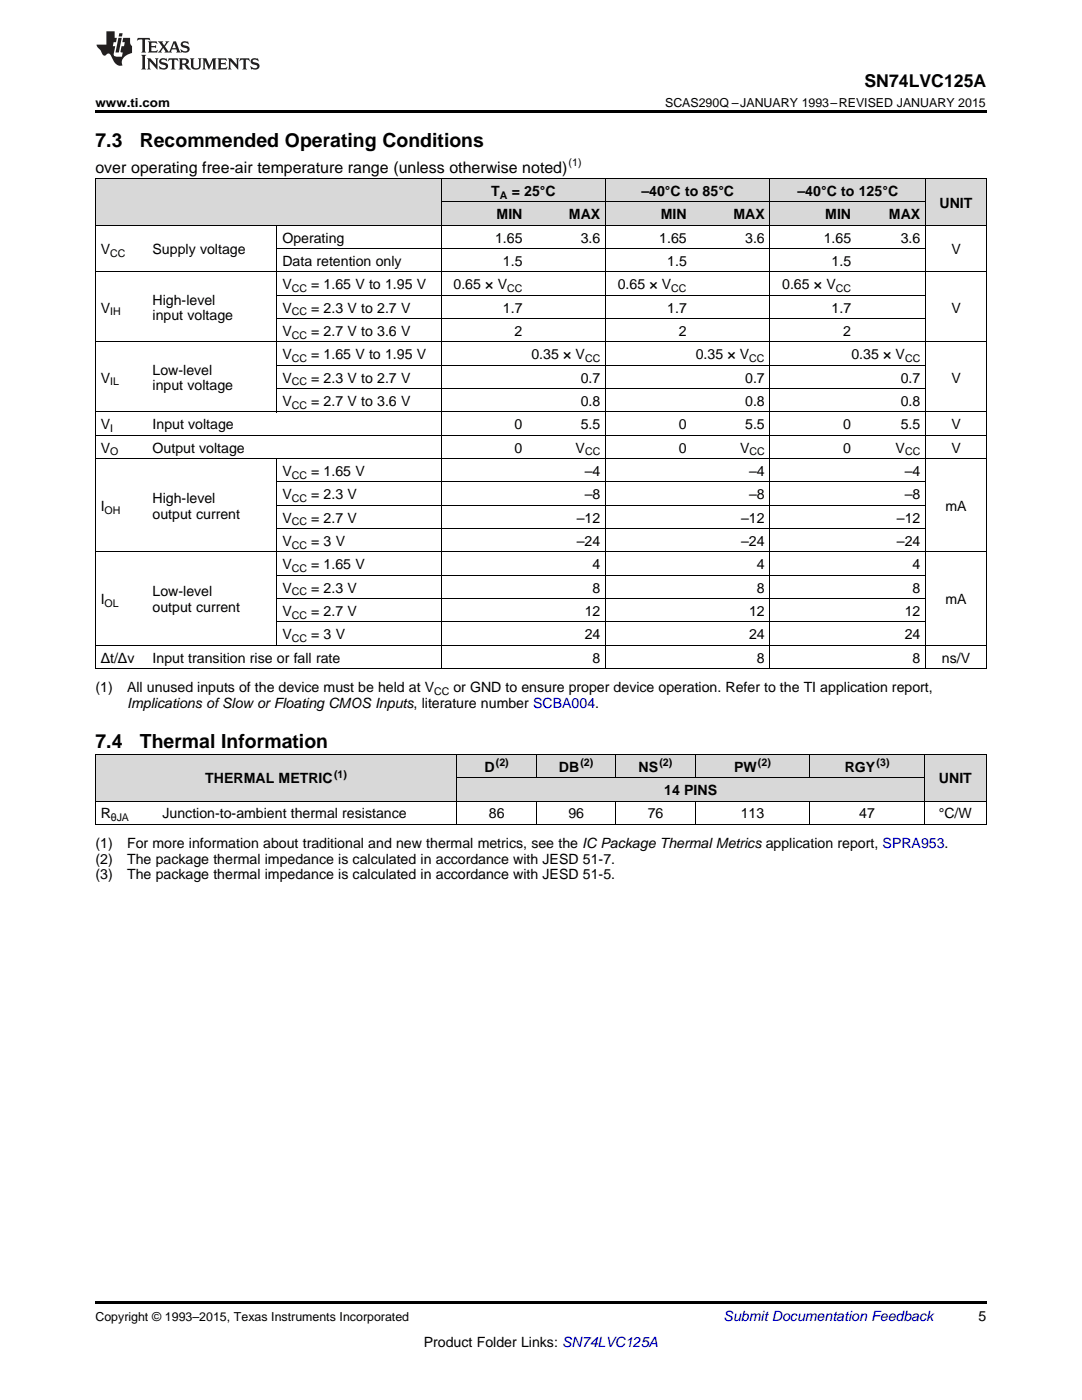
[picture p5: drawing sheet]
<svg xmlns="http://www.w3.org/2000/svg" width="216mm" height="279mm" viewBox="0 0 216 279" stroke-linecap="round" stroke-linejoin="round" font-family="sans-serif">
<defs><g id="words">
<g font-size="3.9">
<text x="19" y="29.3">7.3</text>
<text x="27.9" y="29.3">Recommended Operating Conditions</text>
<text x="19" y="149.3">7.4</text>
<text x="27.9" y="149.3">Thermal Information</text>
</g>
<text font-size="3.5" x="172.5" y="17.3">SN74LVC125A</text>
<text font-size="3.2" x="19" y="34.4">over operating free-air temperature range (unless otherwise noted)</text>
<g font-size="2.8">
<text x="98" y="39.1">T</text>
<text x="102.1" y="39.1">= 25°C</text>
<text x="128" y="39.1">–40°C to 85°C</text>
<text x="159.1" y="39.1">–40°C to</text>
<text x="171.4" y="39.1">125°C</text>
<text x="187.5" y="41.4">UNIT</text>
<text x="99.1" y="43.7">MIN</text>
<text x="113.5" y="43.7">MAX</text>
<text x="131.9" y="43.7">MIN</text>
<text x="146.3" y="43.7">MAX</text>
<text x="164.7" y="43.7">MIN</text>
<text x="177.4" y="43.7">MAX</text>
<text x="20.1" y="50.7">V</text>
<text x="30.4" y="50.7">Supply voltage</text>
<text x="56.3" y="48.4">Operating</text>
<text x="56.3" y="53.1">Data retention only</text>
<text x="98.8" y="48.4">1.65</text>
<text x="100.4" y="53.1">1.5</text>
<text x="115.9" y="48.4">3.6</text>
<text x="131.6" y="48.4">1.65</text>
<text x="133.1" y="53.1">1.5</text>
<text x="148.7" y="48.4">3.6</text>
<text x="164.4" y="48.4">1.65</text>
<text x="165.9" y="53.1">1.5</text>
<text x="179.7" y="48.4">3.6</text>
<text x="189.8" y="50.7">V</text>
<text x="56.3" y="57.7">V</text>
<text x="62.1" y="57.7">= 1.65 V to 1.95 V</text>
<text x="90.5" y="57.7">0.65 × V</text>
<text x="123.3" y="57.7">0.65 × V</text>
<text x="156.1" y="57.7">0.65 × V</text>
<text x="20.1" y="62.4">V</text>
<text x="30.4" y="60.8">High-level</text>
<text x="30.4" y="64">input voltage</text>
<text x="56.3" y="62.4">V</text>
<text x="62.1" y="62.4">= 2.3 V to 2.7 V</text>
<text x="100.4" y="62.4">1.7</text>
<text x="133.1" y="62.4">1.7</text>
<text x="165.9" y="62.4">1.7</text>
<text x="189.8" y="62.4">V</text>
<text x="56.3" y="67">V</text>
<text x="56.3" y="71.7">V</text>
<text x="62.1" y="67">= 2.7 V to 3.6 V</text>
<text x="62.1" y="71.7">= 1.65 V to 1.95 V</text>
<text x="102.7" y="67">2</text>
<text x="106" y="71.7">0.35 × V</text>
<text x="135.5" y="67">2</text>
<text x="138.8" y="71.7">0.35 × V</text>
<text x="168.3" y="67">2</text>
<text x="169.9" y="71.7">0.35 × V</text>
<text x="20.1" y="76.3">V</text>
<text x="30.4" y="74.8">Low-level</text>
<text x="30.4" y="77.9">input voltage</text>
<text x="56.3" y="76.3">V</text>
<text x="62.1" y="76.3">= 2.3 V to 2.7 V</text>
<text x="115.9" y="76.3">0.7</text>
<text x="148.7" y="76.3">0.7</text>
<text x="179.7" y="76.3">0.7</text>
<text x="189.8" y="76.3">V</text>
<text x="56.3" y="81">V</text>
<text x="62.1" y="81">= 2.7 V to 3.6 V</text>
<text x="115.9" y="81">0.8</text>
<text x="148.7" y="81">0.8</text>
<text x="179.7" y="81">0.8</text>
<text x="20.1" y="85.7">V</text>
<text x="30.4" y="85.7">Input voltage</text>
<text x="102.7" y="85.7">0</text>
<text x="115.9" y="85.7">5.5</text>
<text x="135.5" y="85.7">0</text>
<text x="148.7" y="85.7">5.5</text>
<text x="168.3" y="85.7">0</text>
<text x="179.7" y="85.7">5.5</text>
<text x="189.8" y="85.7">V</text>
<text x="20.1" y="90.3">V</text>
<text x="30.4" y="90.3">Output voltage</text>
<text x="56.3" y="95">V</text>
<text x="62.1" y="95">= 1.65 V</text>
<text x="102.7" y="90.3">0</text>
<text x="114.9" y="90.3">V</text>
<text x="116.7" y="95">–4</text>
<text x="135.5" y="90.3">0</text>
<text x="147.7" y="90.3">V</text>
<text x="149.5" y="95">–4</text>
<text x="168.3" y="90.3">0</text>
<text x="178.7" y="90.3">V</text>
<text x="180.5" y="95">–4</text>
<text x="189.8" y="90.3">V</text>
<text x="20.1" y="102">I</text>
<text x="30.4" y="100.4">High-level</text>
<text x="56.3" y="99.6">V</text>
<text x="62.1" y="99.6">= 2.3 V</text>
<text x="116.7" y="99.6">–8</text>
<text x="149.5" y="99.6">–8</text>
<text x="180.5" y="99.6">–8</text>
<text x="188.7" y="102">mA</text>
<text x="30.4" y="103.5">output current</text>
<text x="56.3" y="104.3">V</text>
<text x="62.1" y="104.3">= 2.7 V</text>
<text x="115.1" y="104.3">–12</text>
<text x="147.9" y="104.3">–12</text>
<text x="179" y="104.3">–12</text>
<text x="56.3" y="108.9">V</text>
<text x="56.3" y="113.6">V</text>
<text x="62.1" y="108.9">= 3 V</text>
<text x="62.1" y="113.6">= 1.65 V</text>
<text x="115.1" y="108.9">–24</text>
<text x="118.2" y="113.6">4</text>
<text x="147.9" y="108.9">–24</text>
<text x="151" y="113.6">4</text>
<text x="179" y="108.9">–24</text>
<text x="182.1" y="113.6">4</text>
<text x="30.4" y="119">Low-level</text>
<text x="56.3" y="118.3">V</text>
<text x="62.1" y="118.3">= 2.3 V</text>
<text x="118.2" y="118.3">8</text>
<text x="151" y="118.3">8</text>
<text x="182.1" y="118.3">8</text>
<text x="20.1" y="120.6">I</text>
<text x="30.4" y="122.2">output current</text>
<text x="56.3" y="122.9">V</text>
<text x="62.1" y="122.9">= 2.7 V</text>
<text x="116.7" y="122.9">12</text>
<text x="149.5" y="122.9">12</text>
<text x="180.5" y="122.9">12</text>
<text x="188.7" y="120.6">mA</text>
<text x="56.3" y="127.6">V</text>
<text x="62.1" y="127.6">= 3 V</text>
<text x="116.7" y="127.6">24</text>
<text x="149.5" y="127.6">24</text>
<text x="180.5" y="127.6">24</text>
<text x="20.1" y="132.2">Δt/Δv</text>
<text x="30.4" y="132.2">Input transition rise or fall rate</text>
<text x="118.2" y="132.2">8</text>
<text x="151" y="132.2">8</text>
<text x="182.1" y="132.2">8</text>
<text x="188" y="132.2">ns/V</text>
<text x="19" y="138.1">(1)</text>
<text x="25.4" y="138.1">All unused inputs of the device must be held at V</text>
<text x="25.4" y="141.3">Implications ofSlow or Floating CMOS Inputs, literature number SCBA004.</text>
<text x="90.5" y="138.1">or GND to ensure proper device operation. Refer to the TI application report,</text>
<text x="96.7" y="154">D</text>
<text x="111.5" y="154">DB</text>
<text x="127.4" y="154">NS</text>
<text x="146.5" y="154">PW</text>
<text x="168.6" y="154">RGY</text>
<text x="41" y="156.3">THERMAL METRIC</text>
<text x="132.5" y="158.6">14 PINS</text>
<text x="187.4" y="156.3">UNIT</text>
<text x="20.1" y="163.3">R</text>
<text x="32.4" y="163.3">Junction-to-ambient thermal resistance</text>
<text x="97.5" y="163.3">86</text>
<text x="113.4" y="163.3">96</text>
<text x="129.3" y="163.3">76</text>
<text x="147.8" y="163.3">113</text>
<text x="171.4" y="163.3">47</text>
<text x="187.3" y="163.3">°C/W</text>
<text x="19" y="169.2">(1)</text>
<text x="19" y="172.3">(2)</text>
<text x="25.4" y="169.2">For more information about traditional and new thermal metrics, see the IC Package Thermal Metrics application report, SPRA953.</text>
<text x="25.4" y="172.3">The package thermal impedance is calculated in accordance with JESD 51-7.</text>
<text x="19" y="175.5">(3)</text>
<text x="25.4" y="175.5">The package thermal impedance is calculated in accordance with JESD 51-5.</text>
<text x="195.3" y="263.6">5</text>
<text x="84.6" y="268.9">Product Folder Links: SN74LVC125A</text>
</g>
<text font-size="2.8" fill="#0000c8" x="144.4" y="263.6">Submit Documentation Feedback</text>
<g font-size="2.5">
<text x="19" y="21.4">www.ti.com</text>
<text x="132.7" y="21.4">SCAS290Q –JANUARY 1993–REVISED JANUARY 2015</text>
<text x="19" y="263.6">Copyright © 1993–2015, Texas Instruments Incorporated</text>
</g>
<g font-size="2.1">
<text x="113.5" y="33.2">(1)</text>
<text x="99.7" y="39.7">A</text>
<text x="22" y="51.3">CC</text>
<text x="58.2" y="58.3">CC</text>
<text x="101.2" y="58.3">CC</text>
<text x="133.9" y="58.3">CC</text>
<text x="166.8" y="58.3">CC</text>
<text x="22" y="62.9">IH</text>
<text x="58.2" y="62.9">CC</text>
<text x="58.2" y="67.6">CC</text>
<text x="22" y="76.9">IL</text>
<text x="58.2" y="72.2">CC</text>
<text x="58.2" y="76.9">CC</text>
<text x="116.7" y="72.2">CC</text>
<text x="149.5" y="72.2">CC</text>
<text x="180.6" y="72.2">CC</text>
<text x="58.2" y="81.6">CC</text>
<text x="22" y="86.2">I</text>
<text x="22" y="90.9">O</text>
<text x="58.2" y="95.5">CC</text>
<text x="116.7" y="90.9">CC</text>
<text x="149.5" y="90.9">CC</text>
<text x="180.6" y="90.9">CC</text>
<text x="58.2" y="100.2">CC</text>
<text x="20.9" y="102.5">OH</text>
<text x="58.2" y="104.8">CC</text>
<text x="58.2" y="109.5">CC</text>
<text x="58.2" y="114.2">CC</text>
<text x="58.2" y="118.8">CC</text>
<text x="20.9" y="121.1">OL</text>
<text x="58.2" y="123.5">CC</text>
<text x="58.2" y="128.1">CC</text>
<text x="86.6" y="138.6">CC</text>
<text x="66.6" y="155.2">(1)</text>
<text x="98.9" y="152.9">(2)</text>
<text x="115.8" y="152.9">(2)</text>
<text x="131.6" y="152.9">(2)</text>
<text x="151.2" y="152.9">(2)</text>
<text x="174.9" y="152.9">(3)</text>
<text x="22.1" y="163.9">θJA</text>
</g>
</g></defs>
<g fill="#d8d8d8">
<path d="M19 150.6h12.4v9.3h-12.4z"/>
<path d="M31.4 150.6h59.8v9.3h-59.8z"/>
<path d="M91.2 155.3h15.9v4.6h-15.9z"/>
<path d="M107.1 155.3h15.8v4.6h-15.8z"/>
<path d="M122.9 155.3h15.8v4.6h-15.8z"/>
<path d="M138.7 155.3h22.9v4.6h-22.9z"/>
<path d="M161.6 155.3h22.9v4.6h-22.9z"/>
<path d="M184.5 150.6h12.3v9.3h-12.3z"/>
<path d="M91.2 150.6h15.9v4.7h-15.9z"/>
<path d="M107.1 150.6h15.8v4.7h-15.8z"/>
<path d="M122.9 150.6h15.8v4.7h-15.8z"/>
<path d="M138.7 150.6h22.9v4.7h-22.9z"/>
<path d="M161.6 150.6h22.9v4.7h-22.9z"/>
<path d="M19 35.7h10.4v9.3h-10.4z"/>
<path d="M29.4 35.7h25.9v9.3h-25.9z"/>
<path d="M55.3 35.7h32.8v9.3h-32.8z"/>
<path d="M88.1 40.4h17.2v4.6h-17.2z"/>
<path d="M105.3 40.4h15.6v4.6h-15.6z"/>
<path d="M120.9 40.4h17.2v4.6h-17.2z"/>
<path d="M138.1 40.4h15.6v4.6h-15.6z"/>
<path d="M153.7 40.4h17.2v4.6h-17.2z"/>
<path d="M170.9 40.4h13.8v4.6h-13.8z"/>
<path d="M184.7 35.7h12.1v9.3h-12.1z"/>
<path d="M88.1 35.7h17.2v4.7h-17.2z"/>
<path d="M105.3 35.7h15.6v4.7h-15.6z"/>
<path d="M120.9 35.7h17.2v4.7h-17.2z"/>
<path d="M138.1 35.7h15.6v4.7h-15.6z"/>
<path d="M153.7 35.7h17.2v4.7h-17.2z"/>
<path d="M170.9 35.7h13.8v4.7h-13.8z"/>
</g>
<g fill="#000">
<path d="M19 22h177.8v.5h-177.8zM19 133.5h.2zM55.2 133.5h.1zM88 133.5h.1zM105.2 133.5h.1zM120.8 133.5h.1zM138 133.5h.1zM153.6 133.5h.1zM170.8 133.5h.1zM184.6 133.5h.1zM196.7 133.5h.1zM19 164.5l.2 .1z"/>
<path d="M91.1 164.5l.1 .1zM107 164.5l.1 .1zM122.8 164.5l.1 .1zM138.6 164.5l.1 .1zM161.5 164.5l.1 .1zM184.4 164.5l.1 .1zM196.7 164.5l.1 .1zM19 259.7h177.8v.5h-177.8z"/>
</g>
<g fill="none" stroke="#000" stroke-width=".2">
<path d="M19 35.6h177.8M19.1 35.7v97.8M88 35.7v97.8M120.8 35.7v97.8M153.6 35.7v97.8M184.7 35.7v97.8M196.8 35.7v97.8M19 54.3h177.8M19 45h177.8M55.2 45v37.3M55.3 58.9h129.4M55.3 49.6h129.4"/>
<path d="M88.1 40.3h96.6M19 68.2h177.8M55.3 77.6h129.4M55.3 72.9h129.4M55.3 63.6h129.4M19 91.5h177.8M19 86.9h177.8M19 82.2h177.8M55.2 91.5v37.3M55.3 96.2h129.4M19 110.2h177.8M55.3 119.5h129.4"/>
<path d="M55.3 114.8h129.4M55.3 105.5h129.4M55.3 100.8h129.4M19 133.4h177.8M19 128.8h177.8M55.3 124.1h129.4M19 159.9h177.8M19 150.5h177.8M19.1 150.6v14M91.1 150.6v14M91.2 155.2h93.3M107 150.6v4.7"/>
<path d="M107 159.9v4.7M122.9 150.6v4.7M122.9 159.9v4.7M138.7 150.6v4.7M138.7 159.9v4.7M161.6 150.6v4.7M161.6 159.9v4.7M184.4 150.6v14M196.8 150.6v14M19 164.5h177.8"/>
</g>
<g fill="#231f20">
<path d="M27.5 7.6l-.1 .5 .4-.2h.6v.1v2.1l-.2 .4h1l-.3-.4v-2.1l.1-.1h.5l.5 .2-.2-.5zM29.5 8.3l.2 .3v1.5l-.2 .4h1.8l.2-.6a1.04 1.04 0 0 1-1.3 .2v-.7h.6l.3 .2v-.6l-.3 .2h-.6v-.6l.8-.1 .4 .3-.2-.5zM31.5 8.3l.9 1.1-.9 1.1h.8l-.2-.2 .5-.7 .4 .7-.2 .2h1.5l-.1-.2 .1-.4h.9l.1 .4-.2 .2h1l-.3-.3-.7-1.9h-.5l-.9 2-.8-1 .9-1h-.8l.1 .3-.3 .5-.4-.6 .2-.2zM34.7 8.6l.4 1h-.7zM36.3 8.4a.63 .63 0 0 0-.2 .7 .63 .63 0 0 0 .6 .4l.6 .2 .1 .2a.75 .75 0 0 1-.7 .4 .75 .75 0 0 1-.6-.5l.1 .7 .1-.1a1.11 1.11 0 0 0 1.5-.6 1.13 1.13 0 0 0-1.2-.8l-.1-.4a1.04 1.04 0 0 1 1.2 .2l-.2-.5-.1 .1-.5-.2zM28.2 10.9l.2 .4v2.2l-.2 .4h1l-.3-.4v-2.2l.3-.4zM29.3 11.6l.3 .4v1.5l-.3 .4h.8l-.2-.4v-1.3l1.5 1.7v-1.9l.2-.4h-.7l.2 .4v.9l-1.1-1.3zM32 11.8a.62 .62 0 0 0-.2 .7 .62 .62 0 0 0 .6 .4l.6 .1 .1 .3a.76 .76 0 0 1-.7 .3 .76 .76 0 0 1-.6-.4l.1 .7 .1-.1a1.11 1.11 0 0 0 1.5-.6 1.13 1.13 0 0 0-1.2-.8l-.1-.4a1.04 1.04 0 0 1 1.2 .2l-.2-.6-.1 .1-.5-.1zM33.7 11.6l-.2 .6a.61 .61 0 0 1 .8-.3v1.6l-.2 .4h.9l-.2-.4v-1.6a.63 .63 0 0 1 .8 .3l-.2-.6zM35.6 11.6l.3 .4v1.5l-.3 .4h1l-.2-.2v-.8l.5 .2a.76 .76 0 0 0 1.2 .7l-1-1a.58 .58 0 0 0 .6-.5 .58 .58 0 0 0-.5-.6zM36.4 11.9h.1a.45 .45 0 0 1 .5 .1 .45 .45 0 0 1 .1 .5l-.7 .2zM37.9 11.6l.2 .2a2.17 2.17 0 0 0 .3 1.9 .99 .99 0 0 0 1.6-.6v-1.1l.2-.4h-.7l.2 .2a1.92 1.92 0 0 1-.2 1.8 .6 .6 0 0 1-.9-.5v-1.1l.2-.4zM40.4 11.6l.2 .4v1.5l-.2 .4h.7l-.2-.4v-1.4l.8 1.8 .8-1.8v1.4l-.2 .4h.9l-.2-.4v-1.5l.2-.4h-.8l-.6 1.5-.6-1.5zM43.4 11.6l.2 .4v1.5l-.2 .4h1.8l.2-.6a1.04 1.04 0 0 1-1.3 .1v-.6h.5l.4 .2v-.6l-.4 .2h-.5v-.7h.8l.3 .3-.1-.6zM45.5 11.6l.2 .4v1.5l-.2 .4h.7l-.2-.4v-1.3l1.5 1.7v-1.9l.2-.4h-.7l.2 .4v.9l-1.1-1.3zM47.9 11.6l-.1 .6a.61 .61 0 0 1 .8-.3v1.6l-.3 .4h1l-.3-.4 .1-1.6a.63 .63 0 0 1 .7 .3l-.1-.6zM50.2 11.8a.62 .62 0 0 0-.2 .7 .62 .62 0 0 0 .6 .4l.6 .1 .2 .3a.76 .76 0 0 1-.8 .3 .76 .76 0 0 1-.6-.4l.1 .7 .2-.1a1.11 1.11 0 0 0 1.5-.6 1.13 1.13 0 0 0-1.3-.8l-.1-.4a1.04 1.04 0 0 1 1.2 .2l-.1-.6-.2 .1-.5-.1z"/>
<path d="M21.2 6.3v2.6h-1.9l.1 .4 .7 .9a.91 .91 0 0 0 1 .8 .56 .56 0 0 1 .5-.3 .56 .56 0 0 1 .5 .3l.4 .8a1.53 1.53 0 0 0 1.9 1.2 1.54 1.54 0 0 1 1-2.1l.9-.3v-1.4a1.52 1.52 0 0 1-.3-1.6h-1.4l-.2 .8h.5l-.2 .8h-.4l-.2 1v.2l.4 .1-.2 .8a1.93 1.93 0 0 1-1.6-.3l.3-1.8h-.5l.2-.8h.4l.2-.8h-.4v-1.3zM23.6 7.6l-.6 2.9h.7l.6-2.9zM23.8 6.6l-.1 .7h.6l.2-.7z"/>
</g>
<use href="#words"/>
</svg>
